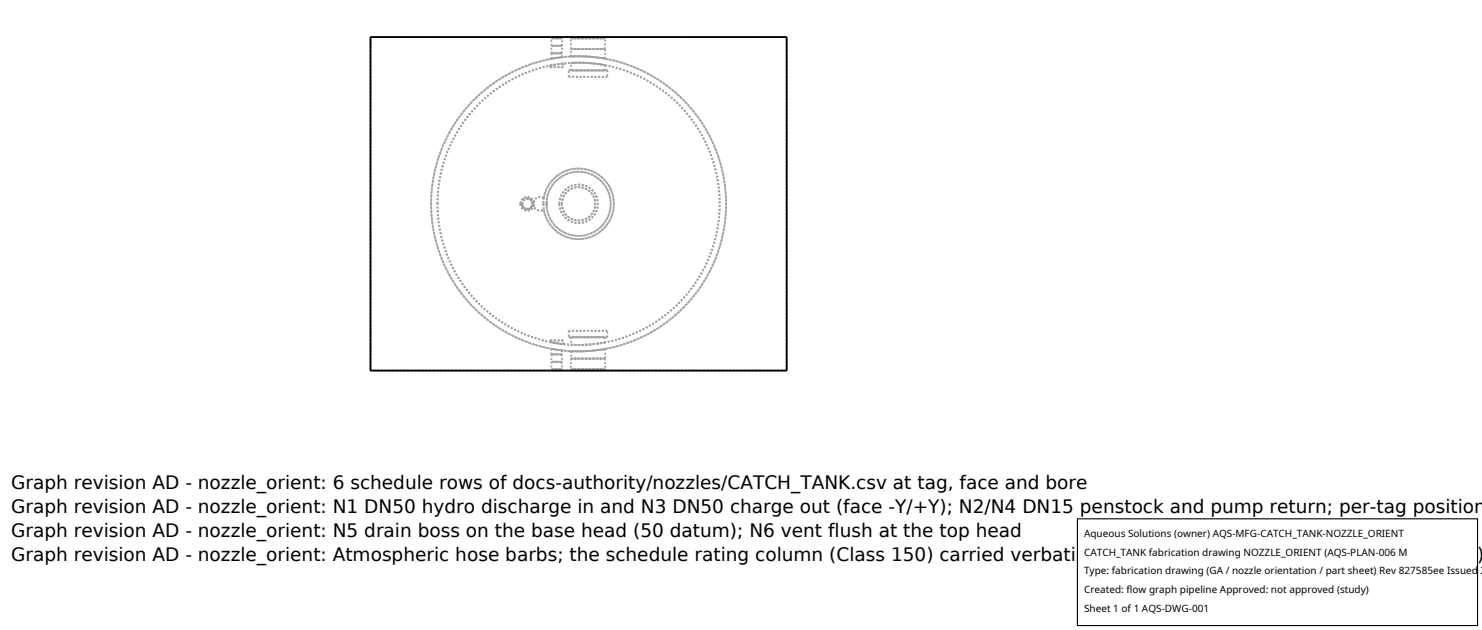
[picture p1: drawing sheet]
<svg xmlns="http://www.w3.org/2000/svg" width="212mm" height="90mm" viewBox="0 0 212 90" stroke-linecap="round" stroke-linejoin="round" font-family="sans-serif">
<defs><g id="words">
<g font-size="2.6">
<text x="1.6" y="69.8">Graph revision AD - nozzle_orient: 6 schedule rows of docs-authority/nozzles/CATCH_TANK.csv at tag, face and bore</text>
<text x="1.6" y="73.3">Graph revision AD - nozzle_orient: N1 DN50 hydro discharge in and N3 DN50 charge out (face -Y/+Y); N2/N4 DN15 penstock and pump return; per-tag position</text>
<text x="1.6" y="76.7">Graph revision AD - nozzle_orient: N5 drain boss on the base head (50 datum); N6 vent flush at the top head</text>
<text x="1.6" y="80.2">Graph revision AD - nozzle_orient: Atmospheric hose barbs; the schedule rating column (Class 150) carried verbatim as text - no flange drawn (duty section 4)</text>
</g>
<g font-size="1.4">
<text x="154.8" y="76.6">Aqueous Solutions (owner) AQS-MFG-CATCH_TANK-NOZZLE_ORIENT</text>
<text x="154.8" y="79.3">CATCH_TANK fabrication drawing NOZZLE_ORIENT (AQS-PLAN-006 M</text>
<text x="154.8" y="82">Type: fabrication drawing (GA / nozzle orientation / part sheet) Rev 827585ee Issued 2</text>
<text x="154.8" y="84.7">Created: flow graph pipeline Approved: not approved (study)</text>
<text x="154.8" y="87.4">Sheet 1 of 1 AQS-DWG-001</text>
</g>
</g></defs>
<g fill="none" stroke="#a0a0a0" stroke-width=".26" stroke-dasharray=".3 .3" stroke-linecap="butt">
<path d="M78.5 9.4l2-.3M78.5 9.6h2M78.5 9.6v-.2M78.7 7.6h1.6M78.7 6.5h1.6M78.7 5.5h1.6M78.8 8.4l1.5-.2M78.8 8.4l-.1-.8M78.8 7.6h1.4M78.8 7.6l-.1-1.1M78.8 6.5h1.4M78.8 6.5l-.1-1"/>
<path d="M78.8 5.5h1.4M78.8 5.5v-.2M78.8 5.3h1.4M80.2 7.6h-1.4M80.2 6.5h-1.4M80.2 5.5h-1.4M80.2 5.3h-1.4M80.2 7.6l.1-1.1M80.2 6.5l.1-1M80.2 5.3v.2M80.3 8.2l-1.5 .2M80.3 8.2v-.6"/>
<path d="M80.3 7.6h-1.6M80.3 6.5h-1.6M80.3 5.5h-1.6M80.5 9.1l-2 .3M80.5 9.6h-2M80.5 9.1v.5M81.2 10.1h5.5M81.2 11v-.9M81.2 11h5.5M81.5 7h5M81.5 5.5h5M81.5 9h2.5l2.4 .3"/>
<path d="M81.6 8.1h2.4l2.4 .3M81.6 8.1l-.1-1.1M81.6 7h4.8M81.6 7l-.1-1.5M81.6 5.5h4.8M81.6 5.5v-.2M81.6 5.3h4.8M81.6 10.1l-.1-1.1M81.6 10.1h4.8M86.4 7h-4.8M86.4 5.5h-4.8M86.4 5.3h-4.8"/>
<path d="M86.4 10.1h-4.8M86.4 7l.1-1.5M86.4 5.3v.2M86.4 10.1v-.8M86.4 8.4l-2.4-.3h-2.4M86.4 8.4l.1-1.4M86.4 9.3l-2.4-.3h-2.5M86.5 7h-5M86.5 5.5h-5M86.7 10.1h-5.5M86.7 11h-5.5M86.7 10.1v.9"/>
<path d="M112.4 5.3h-59.5M61.6 29.1l.1 2.1 .3 2 .5 2.1 .7 1.9 .9 1.9 1 1.6 1.1 1.6 1.4 1.6 1.5 1.3 1.8 1.4 1.7 1 1.8 .9 1.8 .7 2.1 .5 2.2 .4 2 .1 2.2-.1 1.9-.3 2.1-.5 2-.7 1.9-.9 1.7-1.1 1.7-1.2 1.5-1.3 1.4-1.6 1.2-1.7 1.1-1.8 .9-1.9 .7-2 .5-1.9 .3-1.9 .1-2.1-.1-2.1-.3-2.1-.5-1.9-.7-2-.9-1.9-1.1-1.8-1.2-1.7-1.3-1.5-1.6-1.4-1.6-1.2-1.8-1.1-1.9-.9-1.9-.6-2-.6-2-.2-2-.2-2.2 .1-2 .3-1.9 .5-2.1 .7-1.9 .9-1.7 1.1-1.7 1.2-1.5 1.3-1.3 1.5-1.3 1.7-1.1 1.8-.9 1.9-.7 1.9-.5 2.1-.3 2-.1 2.1M61.6 29.1l.1-2.1 .3-2 .5-2.1 .7-1.9 .9-1.9 1-1.6 1.1-1.6 1.4-1.6 1.5-1.3 1.8-1.4 1.7-1 1.8-.9 1.8-.7 2.1-.5 2.2-.3 2-.2 2.2 .1 1.9 .3 2.1 .5 2 .7 1.9 .9 1.7 1.1 1.7 1.2 1.5 1.3 1.4 1.6 1.2 1.7 1.1 1.8 .9 1.9 .7 2 .5 1.9 .3 1.9 .1 2.1-.1 2.1-.3 2.1-.5 1.9-.7 2-.9 1.9-1.1 1.8-1.2 1.7-1.3 1.5-1.6 1.4-1.6 1.2-1.8 1.1-1.9 .9-2 .7-1.9 .5-2 .3-2 .1-2.2-.1-2-.3-1.9-.5-2.1-.7-1.9-.9-1.7-1.1-1.7-1.2-1.5-1.3-1.3-1.5-1.3-1.7-1.1-1.8-.9-1.9-.7-1.9-.5-2.1-.3-2-.1-2.1M62.5 29.1l.1-2.2 .3-1.9 .5-1.8 .6-1.8 .9-1.9 .9-1.5 1.2-1.6 1.3-1.4 1.5-1.4 1.5-1.1 1.6-1 1.9-.9 1.8-.7 2-.5 1.8-.3 2.1-.1h1.9l2 .3 1.9 .5 2 .7 1.7 .8 1.8 1 1.6 1.2 1.4 1.3 1.4 1.5 1.2 1.6 1 1.7 .8 1.7 .7 1.9 .5 1.9 .3 1.9 .1 2-.1 1.9-.3 1.9-.4 1.9-.7 2-.9 1.9-1 1.6-1.2 1.7-1.2 1.3-1.4 1.4-1.6 1.1-1.6 1.1-1.9 .9-1.8 .6-1.9 .5-1.9 .3-2.1 .2-2-.1-2-.3-2-.5-1.8-.7-1.8-.8-1.7-1-1.5-1.1-1.5-1.3-1.4-1.5-1.1-1.6-1.1-1.7-.8-1.8-.7-1.7-.5-2-.3-1.9-.1-2.2M74.3 29.1l.3 .7 .3 .2 .4 .1 .4-.1 .3-.2 .2-.3 .1-.4-.1-.4-.2-.3-.7-.3-.4 .1-.3 .2-.2 .3-.1 .4M74.3 29.1l.3-.7 .3-.2 .4-.1 .4 .1 .3 .2 .2 .3 .1 .4-.1 .4-.2 .3-.7 .3-.4-.1-.3-.2-.2-.3-.1-.4M74.5 29.1l.3-.6 .5-.2 .6 .2 .2 .6-.2 .6-.6 .2-.5-.2-.3-.6M74.6 29.1l.2-.5 .5-.2 .5 .1 .3 .6-.2 .5-.6 .3-.5-.2-.2-.6M74.6 29.1l.2-.5 .5-.2 .5 .2 .2 .5-.2 .5-.5 .2-.5-.2-.2-.5M77.6 29.1l.1 .8M77.6 29.1l.1 1 .3 1 .5 .8 .6 .8 .7 .6 .8 .4 1 .3 1 .1h.9l.9-.3 .9-.4 .8-.6 .6-.8 .6-.9 .2-.9 .2-1-.1-.9-.3-1.1-.4-.8-.6-.8-.8-.7-.9-.4-.9-.3-1-.1h-.9l-1 .3-.9 .5-.8 .6-.6 .8-.5 .9-.3 .9-.1 1M77.7 28.3l-.5-.2-.5 .1-.4 .4-.1 .5 .1 .5 .4 .4 .5 .1 .5-.2"/>
<path d="M77.7 29.9l.2 .9 .4 .9 .5 .7 .7 .6 .8 .6 .9 .3 1 .2h.8l.9-.1 .9-.3 .8-.5 .7-.6 .6-.8 .4-.8 .3-.9 .1-.9-.1-1-.3-.9-.4-.9-.6-.7-.7-.7-.8-.4-.9-.4-.9-.1h-.8l-1 .2-.9 .3-.8 .6-.7 .6-.5 .7-.4 .9-.2 .9M77.7 28.3l-.1 .8M78.1 29.1v.3M78.1 29.1v.9l.3 .9 .4 .8 .6 .6 .7 .6 .7 .4 1 .3 .8 .1 .8-.1 .9-.2 .8-.5 .8-.5 .5-.8 .5-.7 .2-.8 .1-1-.1-.8-.2-.9-.5-.8-.5-.7-.6-.5-.9-.5-.8-.3-.9-.1-.9 .1-.9 .3-.7 .3-.8 .6-.6 .7-.4 .8-.3 .9v.9M78.1 28.8v.3M78.1 29.4l.1 .9 .3 .8 .5 .8 .6 .6 .7 .5 .7 .4 .9 .2 .9 .1 .8-.1 .8-.3 .8-.4 .7-.5 .5-.7 .4-.8 .3-.8 .1-1-.1-.8-.2-.9-.4-.7-.6-.8-.6-.5-.7-.4-.8-.3-1-.2-.9 .1-.9 .2-.7 .4-.7 .5-.6 .6-.5 .8-.3 .8-.1 .9M78.1 28.8v.6M78.1 29.4v-.6M79.9 29.1l.2 1.1 .6 .9 .9 .5 1 .3 1-.2 .9-.6 .7-1 .2-1-.2-1-.6-.9-.8-.6-1.1-.2-1.1 .2-.9 .5-.6 1-.2 1M79.9 29.1l.2-1 .6-1 .9-.5 1.1-.2 1.1 .2 .8 .6 .6 .9 .2 1-.2 1-.7 1-.9 .6-1 .2-1-.3-.9-.5-.6-.9-.2-1.1M80.3 29.1l.1-.9 .5-.8 .8-.5 .9-.2 .9 .2 .8 .5 .5 .8 .2 .9-.2 .9-.5 .8-.7 .5-.9 .2-.9-.2-.8-.5-.6-.8-.1-.9M80.3 29.1l.1 .9 .5 .8 .8 .5 .9 .2 .9-.2 .8-.5 .5-.8 .2-.9-.2-.9-.5-.8-.7-.5-.9-.2-.9 .2-.8 .5-.6 .8-.1 .9"/>
<path d="M52.9 52.9v-47.6M78.5 48.8l2 .3M78.5 48.6h2M78.5 48.6v.2M78.7 50.6h1.6M78.7 51.7h1.6M78.7 52.7h1.6M78.8 49.8l1.5 .2M78.8 49.8l-.1 .8M78.8 50.6h1.4M78.8 50.6l-.1 1.1M78.8 51.7h1.4"/>
<path d="M78.8 51.7l-.1 1M78.8 52.7h1.4M78.8 52.7v.2M78.8 52.9h1.4M80.2 50.6h-1.4M80.2 51.7h-1.4M80.2 52.7h-1.4M80.2 52.9h-1.4M80.2 50.6l.1 1.1M80.2 51.7l.1 1M80.2 52.9v-.2M80.3 50l-1.5-.2"/>
<path d="M80.3 50v.6M80.3 50.6h-1.6M80.3 51.7h-1.6M80.3 52.7h-1.6M80.5 49.1l-2-.3M80.5 48.6h-2M80.5 49.1v-.5M81.2 48.2h5.5M81.2 47.2v1M81.2 47.2h5.5M81.5 51.2h5M81.5 52.7h5"/>
<path d="M81.5 49.2h2.5l2.4-.3M81.6 50.1h2.4l2.4-.3M81.6 50.1l-.1 1.1M81.6 51.2h4.8M81.6 51.2l-.1 1.5M81.6 52.7h4.8M81.6 52.7v.2M81.6 52.9h4.8M81.6 48.2l-.1 1M81.6 48.2h4.8M86.4 51.2h-4.8M86.4 52.7h-4.8"/>
<path d="M86.4 52.9h-4.8M86.4 48.2h-4.8M86.4 51.2l.1 1.5M86.4 52.9v-.2M86.4 48.2v.7M86.4 49.8l-2.4 .3h-2.4M86.4 49.8l.1 1.4M86.4 48.9l-2.4 .3h-2.5M86.5 51.2h-5M86.5 52.7h-5M86.7 48.2h-5.5M86.7 47.2h-5.5"/>
<path d="M86.7 48.2v-1M112.4 52.9v-47.6M112.4 52.9h-59.5"/>
</g>
<path d="M52.9 5.3h59.5v47.6h-59.5z" fill="none" stroke="#000" stroke-width=".26"/>
<path d="M153.9 74.1h57.1v15.2h-57.1z" fill="#fff" stroke="#000" stroke-width=".16"/>
<use href="#words"/>
</svg>
